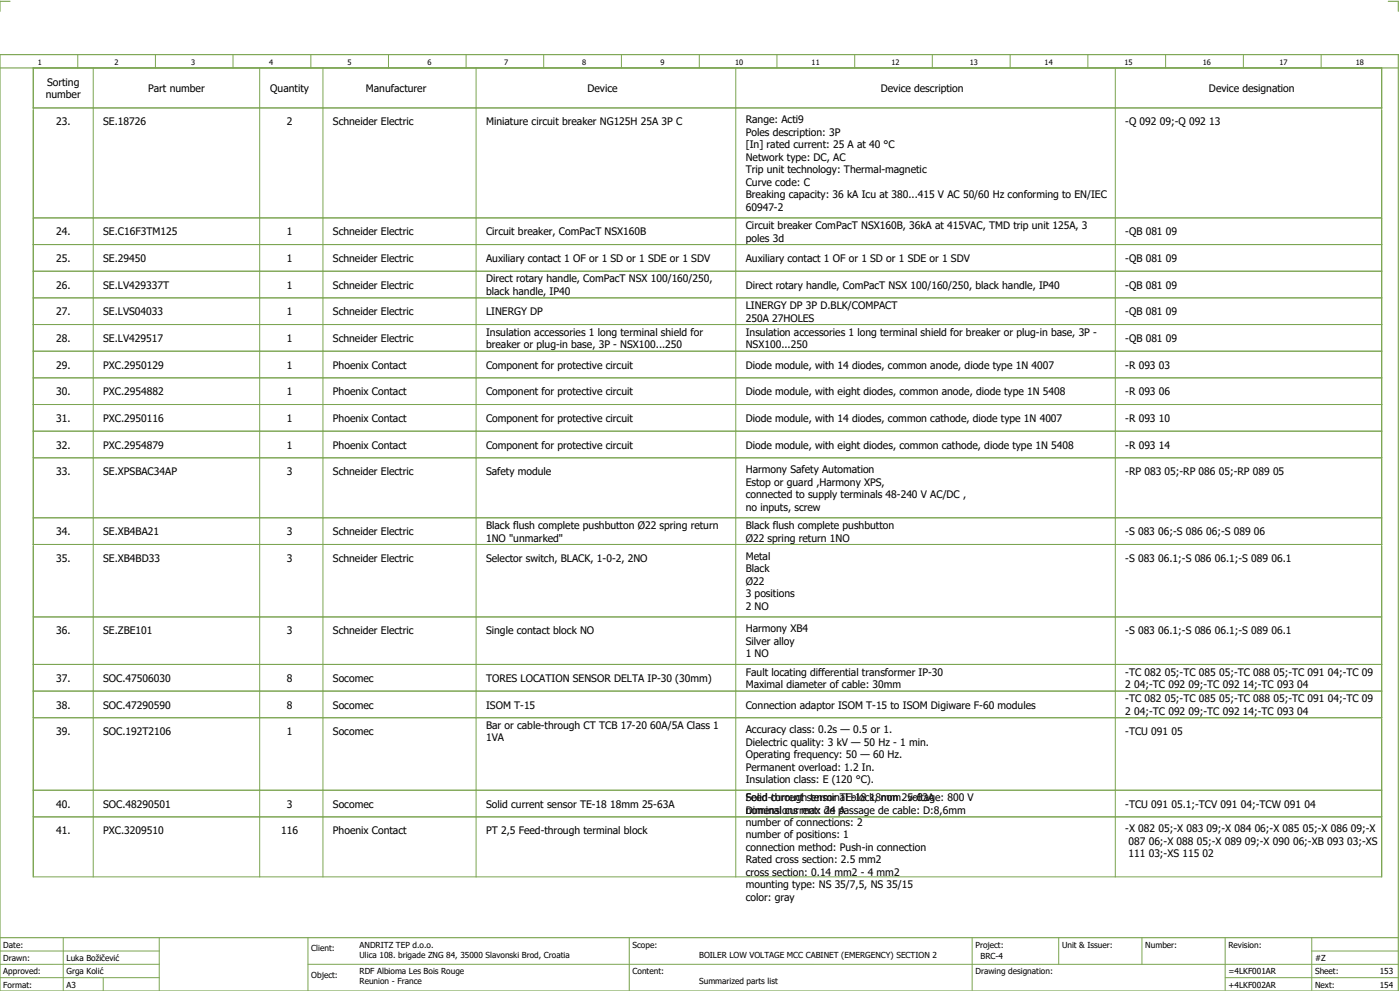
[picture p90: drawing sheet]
<svg xmlns="http://www.w3.org/2000/svg" width="421mm" height="297mm" viewBox="0 0 421 297" stroke-linecap="round" stroke-linejoin="round" font-family="sans-serif">
<defs><g id="words">
<g font-size="3.1">
<text x="13.7" y="29.5">number</text>
<text x="14.1" y="25.8">Sorting</text>
<text x="44.5" y="27.6">Part number</text>
<text x="81.2" y="27.6">Quantity</text>
<text x="109.9" y="27.6">Manufacturer</text>
<text x="176.5" y="27.6">Device</text>
<text x="264.5" y="27.6">Device description</text>
<text x="363.1" y="27.6">Device designation</text>
<text x="16.8" y="37.6">23.</text>
<text x="31" y="37.6">SE.18726</text>
<text x="86.2" y="37.6">2</text>
<text x="100" y="37.6">Schneider Electric</text>
<text x="146" y="37.6">Miniature circuit breaker NG125H 25A 3P C</text>
<text x="224" y="37">Range: Acti9</text>
<text x="224" y="40.8">Poles description: 3P</text>
<text x="338" y="37.6">-Q 092 09;-Q 092 13</text>
<text x="224" y="44.5">[In] rated current: 25 A at 40 °C</text>
<text x="224" y="48.3">Network type: DC, AC</text>
<text x="224" y="52">Trip unit technology: Thermal-magnetic</text>
<text x="224" y="55.8">Curve code: C</text>
<text x="224" y="59.5">Breaking capacity: 36 kA Icu at 380...415 V AC 50/60 Hz conforming to EN/IEC</text>
<text x="224" y="63.3">60947-2</text>
<text x="16.8" y="70.6">24.</text>
<text x="31" y="70.6">SE.C16F3TM125</text>
<text x="86.2" y="70.6">1</text>
<text x="100" y="70.6">Schneider Electric</text>
<text x="146" y="70.6">Circuit breaker, ComPacT NSX160B</text>
<text x="224" y="68.8">Circuit breaker ComPacT NSX160B, 36kA at 415VAC, TMD trip unit 125A, 3</text>
<text x="338" y="70.6">-QB 081 09</text>
<text x="224" y="72.5">poles 3d</text>
<text x="16.8" y="78.6">25.</text>
<text x="31" y="78.6">SE.29450</text>
<text x="86.2" y="78.6">1</text>
<text x="100" y="78.6">Schneider Electric</text>
<text x="146" y="78.6">Auxiliary contact 1 OF or 1 SD or 1 SDE or 1 SDV</text>
<text x="224" y="78.6">Auxiliary contact 1 OF or 1 SD or 1 SDE or 1 SDV</text>
<text x="338" y="78.6">-QB 081 09</text>
<text x="16.8" y="86.6">26.</text>
<text x="31" y="86.6">SE.LV429337T</text>
<text x="86.2" y="86.6">1</text>
<text x="100" y="86.6">Schneider Electric</text>
<text x="146" y="84.8">Direct rotary handle, ComPacT NSX 100/160/250,</text>
<text x="146" y="88.5">black handle, IP40</text>
<text x="224" y="86.6">Direct rotary handle, ComPacT NSX 100/160/250, black handle, IP40</text>
<text x="338" y="86.6">-QB 081 09</text>
<text x="16.8" y="94.6">27.</text>
<text x="31" y="94.6">SE.LVS04033</text>
<text x="86.2" y="94.6">1</text>
<text x="100" y="94.6">Schneider Electric</text>
<text x="146" y="94.6">LINERGY DP</text>
<text x="224" y="92.8">LINERGY DP 3P D.BLK/COMPACT</text>
<text x="338" y="94.6">-QB 081 09</text>
<text x="146" y="100.8">Insulation accessories 1 long terminal shield for</text>
<text x="224" y="96.5">250A 27HOLES</text>
<text x="224" y="100.8">Insulation accessories 1 long terminal shield for breaker or plug-in base, 3P -</text>
<text x="16.8" y="102.6">28.</text>
<text x="31" y="102.6">SE.LV429517</text>
<text x="86.2" y="102.6">1</text>
<text x="100" y="102.6">Schneider Electric</text>
<text x="146" y="104.5">breaker or plug-in base, 3P - NSX100...250</text>
<text x="224" y="104.5">NSX100...250</text>
<text x="338" y="102.6">-QB 081 09</text>
<text x="16.8" y="110.6">29.</text>
<text x="31" y="110.6">PXC.2950129</text>
<text x="86.2" y="110.6">1</text>
<text x="100" y="110.6">Phoenix Contact</text>
<text x="146" y="110.6">Component for protective circuit</text>
<text x="224" y="110.6">Diode module, with 14 diodes, common anode, diode type 1N 4007</text>
<text x="338" y="110.6">-R 093 03</text>
<text x="16.8" y="118.6">30.</text>
<text x="31" y="118.6">PXC.2954882</text>
<text x="86.2" y="118.6">1</text>
<text x="100" y="118.6">Phoenix Contact</text>
<text x="146" y="118.6">Component for protective circuit</text>
<text x="224" y="118.6">Diode module, with eight diodes, common anode, diode type 1N 5408</text>
<text x="338" y="118.6">-R 093 06</text>
<text x="16.8" y="126.6">31.</text>
<text x="31" y="126.6">PXC.2950116</text>
<text x="86.2" y="126.6">1</text>
<text x="100" y="126.6">Phoenix Contact</text>
<text x="146" y="126.6">Component for protective circuit</text>
<text x="224" y="126.6">Diode module, with 14 diodes, common cathode, diode type 1N 4007</text>
<text x="338" y="126.6">-R 093 10</text>
<text x="16.8" y="134.6">32.</text>
<text x="31" y="134.6">PXC.2954879</text>
<text x="86.2" y="134.6">1</text>
<text x="100" y="134.6">Phoenix Contact</text>
<text x="146" y="134.6">Component for protective circuit</text>
<text x="224" y="134.6">Diode module, with eight diodes, common cathode, diode type 1N 5408</text>
<text x="338" y="134.6">-R 093 14</text>
<text x="16.8" y="142.6">33.</text>
<text x="31" y="142.6">SE.XPSBAC34AP</text>
<text x="86.2" y="142.6">3</text>
<text x="100" y="142.6">Schneider Electric</text>
<text x="146" y="142.6">Safety module</text>
<text x="224" y="142">Harmony Safety Automation</text>
<text x="338" y="142.6">-RP 083 05;-RP 086 05;-RP 089 05</text>
<text x="224" y="145.8">Estop or guard ,Harmony XPS,</text>
<text x="224" y="149.5">connected to supply terminals 48-240 V AC/DC ,</text>
<text x="224" y="153.3">no inputs, screw</text>
<text x="16.8" y="160.6">34.</text>
<text x="31" y="160.6">SE.XB4BA21</text>
<text x="86.2" y="160.6">3</text>
<text x="100" y="160.6">Schneider Electric</text>
<text x="146" y="158.8">Black flush complete pushbutton Ø22 spring return</text>
<text x="224" y="158.8">Black flush complete pushbutton</text>
<text x="338" y="160.6">-S 083 06;-S 086 06;-S 089 06</text>
<text x="146" y="162.5">1NO &quot;unmarked&quot;</text>
<text x="224" y="162.5">Ø22 spring return 1NO</text>
<text x="16.8" y="168.6">35.</text>
<text x="31" y="168.6">SE.XB4BD33</text>
<text x="86.2" y="168.6">3</text>
<text x="100" y="168.6">Schneider Electric</text>
<text x="146" y="168.6">Selector switch, BLACK, 1-0-2, 2NO</text>
<text x="224" y="168">Metal</text>
<text x="224" y="171.8">Black</text>
<text x="338" y="168.6">-S 083 06.1;-S 086 06.1;-S 089 06.1</text>
<text x="224" y="175.5">Ø22</text>
<text x="224" y="179.3">3 positions</text>
<text x="224" y="183">2 NO</text>
<text x="16.8" y="190.4">36.</text>
<text x="31" y="190.4">SE.ZBE101</text>
<text x="86.2" y="190.4">3</text>
<text x="100" y="190.4">Schneider Electric</text>
<text x="146" y="190.4">Single contact block NO</text>
<text x="224" y="189.8">Harmony XB4</text>
<text x="338" y="190.4">-S 083 06.1;-S 086 06.1;-S 089 06.1</text>
<text x="224" y="193.5">Silver alloy</text>
<text x="224" y="197.3">1 NO</text>
<text x="224" y="202.8">Fault locating differential transformer IP-30</text>
<text x="338" y="202.8">-TC 082 05;-TC 085 05;-TC 088 05;-TC 091 04;-TC 09</text>
<text x="16.8" y="204.6">37.</text>
<text x="31" y="204.6">SOC.47506030</text>
<text x="86.2" y="204.6">8</text>
<text x="100" y="204.6">Socomec</text>
<text x="146" y="204.6">TORES LOCATION SENSOR DELTA IP-30 (30mm)</text>
<text x="224" y="206.5">Maximal diameter of cable: 30mm</text>
<text x="338" y="206.5">2 04;-TC 092 09;-TC 092 14;-TC 093 04</text>
<text x="16.8" y="212.6">38.</text>
<text x="31" y="212.6">SOC.47290590</text>
<text x="86.2" y="212.6">8</text>
<text x="100" y="212.6">Socomec</text>
<text x="146" y="212.6">ISOM T-15</text>
<text x="224" y="212.6">Connection adaptor ISOM T-15 to ISOM Digiware F-60 modules</text>
<text x="338" y="210.8">-TC 082 05;-TC 085 05;-TC 088 05;-TC 091 04;-TC 09</text>
<text x="338" y="214.5">2 04;-TC 092 09;-TC 092 14;-TC 093 04</text>
<text x="16.8" y="220.6">39.</text>
<text x="31" y="220.6">SOC.192T2106</text>
<text x="86.2" y="220.6">1</text>
<text x="100" y="220.6">Socomec</text>
<text x="146" y="218.8">Bar or cable-through CT TCB 17-20 60A/5A Class 1</text>
<text x="224" y="220">Accuracy class: 0.2s — 0.5 or 1.</text>
<text x="338" y="220.6">-TCU 091 05</text>
<text x="146" y="222.5">1VA</text>
<text x="224" y="223.8">Dielectric quality: 3 kV — 50 Hz - 1 min.</text>
<text x="224" y="227.5">Operating frequency: 50 — 60 Hz.</text>
<text x="224" y="231.3">Permanent overload: 1.2 In.</text>
<text x="224" y="235">Insulation class: E (120 °C).</text>
<text x="16.8" y="242.4">40.</text>
<text x="31" y="242.4">SOC.48290501</text>
<text x="86.2" y="242.4">3</text>
<text x="100" y="242.4">Socomec</text>
<text x="146" y="242.4">Solid current sensor TE-18 18mm 25-63A</text>
<text x="224" y="240.4">Feed-through terminal block, nom. voltage: 800 V</text>
<text x="224" y="244.1">nominal current: 24 A</text>
<text x="224" y="240.5">Solid current sensor TE-18 18mm 25-63A</text>
<text x="224" y="244.3">Dimensions max de passage de cable: D:8,6mm</text>
<text x="338" y="242.4">-TCU 091 05.1;-TCV 091 04;-TCW 091 04</text>
<text x="16.8" y="250.4">41.</text>
<text x="31" y="250.4">PXC.3209510</text>
<text x="84.5" y="250.4">116</text>
<text x="100" y="250.4">Phoenix Contact</text>
<text x="146" y="250.4">PT 2,5 Feed-through terminal block</text>
<text x="224" y="247.9">number of connections: 2</text>
<text x="224" y="251.6">number of positions: 1</text>
<text x="338" y="249.8">-X 082 05;-X 083 09;-X 084 06;-X 085 05;-X 086 09;-X</text>
<text x="224" y="255.4">connection method: Push-in connection</text>
<text x="339" y="253.5">087 06;-X 088 05;-X 089 09;-X 090 06;-XB 093 03;-XS</text>
<text x="339" y="257.3">111 03;-XS 115 02</text>
<text x="224" y="259.1">Rated cross section: 2.5 mm2</text>
<text x="224" y="262.9">cross section: 0.14 mm2 - 4 mm2</text>
<text x="224" y="266.6">mounting type: NS 35/7,5, NS 35/15</text>
<text x="224" y="270.4">color: gray</text>
</g>
<g font-size="2.5">
<text x="1" y="284.4">Date:</text>
<text x="93.5" y="285.4">Client:</text>
<text x="108" y="284.4">ANDRITZ TEP d.o.o.</text>
<text x="108" y="287.4">Ulica 108. brigade ZNG 84, 35000 Slavonski Brod, Croatia</text>
<text x="190" y="284.4">Scope:</text>
<text x="210" y="287.4">BOILER LOW VOLTAGE MCC CABINET (EMERGENCY) SECTION 2</text>
<text x="293" y="284.4">Project:</text>
<text x="294.5" y="287.9">BRC-4</text>
<text x="319" y="284.4">Unit &amp; Issuer:</text>
<text x="344" y="284.4">Number:</text>
<text x="369" y="284.4">Revision:</text>
<text x="1" y="288.4">Drawn:</text>
<text x="1" y="292.4">Approved:</text>
<text x="20" y="288.4">Luka Božičević</text>
<text x="20" y="292.4">Grga Kolić</text>
<text x="93.5" y="293.4">Object:</text>
<text x="108" y="292.4">RDF Albioma Les Bois Rouge</text>
<text x="190" y="292.4">Content:</text>
<text x="293" y="292.4">Drawing designation:</text>
<text x="369" y="292.4">=4LKF001AR</text>
<text x="395" y="292.4">Sheet:</text>
<text x="395" y="288.4">#Z</text>
<text x="414.4" y="292.4">153</text>
<text x="1" y="296.4">Format:</text>
<text x="20" y="296.4">A3</text>
<text x="108" y="295.4">Reunion - France</text>
<text x="210" y="295.4">Summarized parts list</text>
<text x="369" y="296.4">+4LKF002AR</text>
<text x="395" y="296.4">Next:</text>
<text x="414.4" y="296.4">154</text>
</g>
<g font-size="2.2">
<text x="11.4" y="19.4">1</text>
<text x="34.4" y="19.4">2</text>
<text x="57.4" y="19.4">3</text>
<text x="80.9" y="19.4">4</text>
<text x="104.4" y="19.4">5</text>
<text x="128.4" y="19.4">6</text>
<text x="151.4" y="19.4">7</text>
<text x="174.9" y="19.4">8</text>
<text x="198.4" y="19.4">9</text>
<text x="220.8" y="19.4">10</text>
<text x="243.8" y="19.4">11</text>
<text x="267.8" y="19.4">12</text>
<text x="291.3" y="19.4">13</text>
<text x="313.8" y="19.4">14</text>
<text x="337.8" y="19.4">15</text>
<text x="361.3" y="19.4">16</text>
<text x="384.3" y="19.4">17</text>
<text x="407.3" y="19.4">18</text>
</g>
</g></defs>
<g fill="none" stroke="#7ca552" stroke-width=".35">
<path d="M0 16.4h420v281h-420zM3 .4h-3v3M417 .4h3v3M0 20.4h420M10 20.4v12M10 33.2v31.8M415 20.4v12M415 33.2v31.8M10 65.6v7.7M10 73.6v7.7M415 65.6v7.7M415 73.6v7.7"/>
<path d="M10 81.6v7.7M10 89.6v7.7M10 97.6v7.7M415 81.6v7.7M415 89.6v7.7M415 97.6v7.7M10 105.6v7.7M10 113.6v7.7M415 105.6v7.7M415 113.6v7.7M10 121.6v7.7M10 129.6v7.7"/>
<path d="M10 137.8v17.4M415 121.6v7.7M415 129.6v7.7M415 137.8v17.4M10 155.6v7.7M415 155.6v7.7M10 163.9v21M415 163.9v21M10 185.5v13.7M10 199.6v7.7M415 185.5v13.7M415 199.6v7.7"/>
<path d="M10 207.6v7.7M10 215.9v21M415 207.6v7.7M415 215.9v21M10 237.3v7.7M415 237.3v7.7M10 245.6v17.3M415 245.6v17.3M0 281.4h420"/>
</g>
<g fill="none" stroke="#7ca552" stroke-width=".3">
<path d="M23.4 16.5v4M46.7 16.4v4M70 16.4v4M93.4 16.4v4M116.7 16.5v4M140 16.4v4M163.3 16.4v4M186.7 16.4v4M210 16.4v4M233.4 16.4v4M256.7 16.4v4M280 16.5v4"/>
<path d="M303.4 16.4v4M326.8 16.4v4M350.1 16.4v4M373.5 16.4v4M396.8 16.4v4M10 32.4h405M10 20.4h405v242.7h-405zM28 20.4v242.7M78 20.4v242.7M97 20.4v242.7M143 20.4v242.7M221 20.4v242.7"/>
<path d="M335 20.4v242.7M10 65.4h405M10 73.4h405M10 81.4h405M10 89.4h405M10 97.4h405M10 105.4h405M10 113.4h405M10 121.4h405M10 129.4h405M10 137.4h405M10 155.4h405"/>
<path d="M10 163.4h405M10 185.1h405M10 199.4h405M10 215.4h405M10 207.4h405M10 237.1h405M10 245.1h405M0 285.4h47.8M0 293.4h47.8M19 281.4v16M31 293.4v4M47.8 281.4v16"/>
<path d="M47.8 289.4h-47.8M92.5 281.4v16M92.5 289.4h327.5M189 281.4v16M292 281.4v15.8M318 281.4v8M343 281.4v8M368 281.4v15.8M368 293.4h52M394 285.4h26M394 281.4v15.8"/>
</g>
<use href="#words"/>
</svg>
